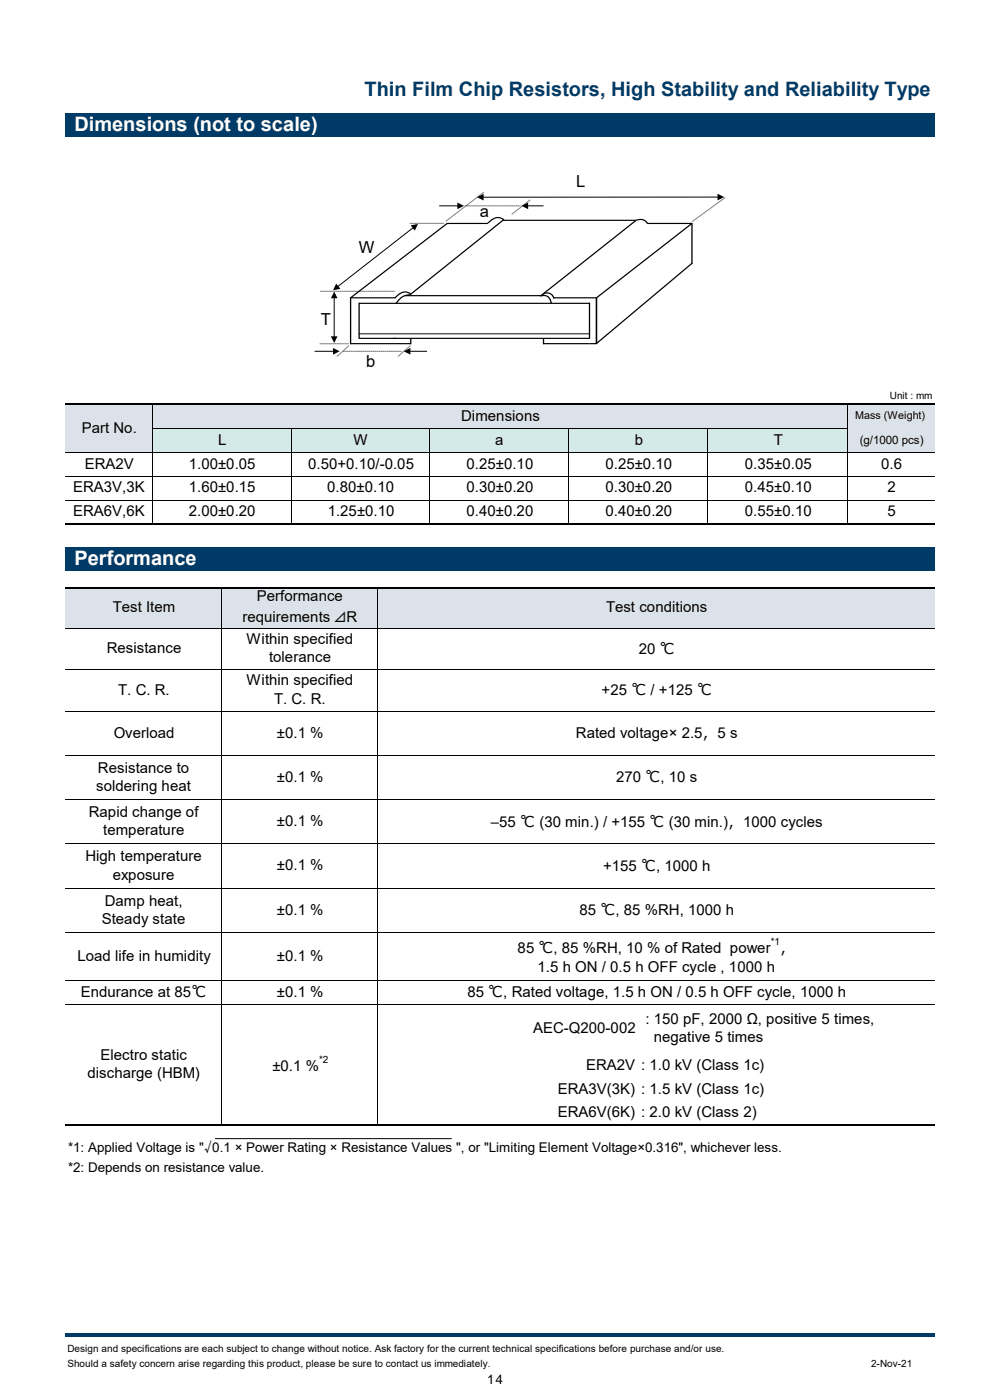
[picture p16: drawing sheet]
<svg xmlns="http://www.w3.org/2000/svg" width="210mm" height="297mm" viewBox="0 0 210 297" stroke-linecap="round" stroke-linejoin="round" font-family="sans-serif">
<defs><g id="words">
<text font-size="4.2" fill="#003b68" x="77.3" y="20.4">Thin Film Chip Resistors, High Stability and Reliability Type</text>
<g font-size="4.2" fill="#fff">
<text x="15.8" y="27.8">Dimensions (not to scale)</text>
<text x="15.8" y="119.9">Performance</text>
</g>
<g font-size="3.5">
<text x="122.3" y="39.7">L</text>
<text x="101.8" y="46.1">a</text>
<text x="76.1" y="53.6">W</text>
<text x="68.1" y="68.9">T</text>
<text x="77.7" y="78">b</text>
</g>
<g font-size="3.2">
<text x="97.8" y="89.2">Dimensions</text>
<text x="17.4" y="91.8">Part No.</text>
<text x="46.3" y="94.3">L</text>
<text x="75" y="94.3">W</text>
<text x="105.1" y="94.3">a</text>
<text x="134.7" y="94.3">b</text>
<text x="164.2" y="94.3">T</text>
<text x="18" y="99.4">ERA2V</text>
<text x="40" y="99.4">1.00±0.05</text>
<text x="65.4" y="99.4">0.50+0.10/-0.05</text>
<text x="99" y="99.4">0.25±0.10</text>
<text x="128.4" y="99.4">0.25±0.10</text>
<text x="158" y="99.4">0.35±0.05</text>
<text x="186.9" y="99.4">0.6</text>
<text x="15.5" y="104.5">ERA3V,3K</text>
<text x="40" y="104.5">1.60±0.15</text>
<text x="69.4" y="104.5">0.80±0.10</text>
<text x="99" y="104.5">0.30±0.20</text>
<text x="128.4" y="104.5">0.30±0.20</text>
<text x="158" y="104.5">0.45±0.10</text>
<text x="188.3" y="104.5">2</text>
<text x="15.5" y="109.6">ERA6V,6K</text>
<text x="40" y="109.6">2.00±0.20</text>
<text x="69.5" y="109.6">1.25±0.10</text>
<text x="99" y="109.6">0.40±0.20</text>
<text x="128.4" y="109.6">0.40±0.20</text>
<text x="158" y="109.6">0.55±0.10</text>
<text x="188.3" y="109.6">5</text>
<text x="23.9" y="129.9">Test Item</text>
<text x="51.4" y="132">requirements ⊿R</text>
<text x="54.5" y="127.6">Performance</text>
<text x="128.6" y="129.9">Test conditions</text>
<text x="52.3" y="136.6">Within specified</text>
<text x="22.6" y="138.6">Resistance</text>
<text x="57.1" y="140.5">tolerance</text>
<text x="135.5" y="138.7">20 ℃</text>
<text x="25.1" y="147.4">T. C. R.</text>
<text x="52.3" y="145.4">Within specified</text>
<text x="58.2" y="149.4">T. C. R.</text>
<text x="127.6" y="147.5">+25 ℃ / +125 ℃</text>
<text x="24.1" y="156.5">Overload</text>
<text x="58.8" y="156.5">±0.1 %</text>
<text x="122.2" y="156.6">Rated voltage× 2.5，5 s</text>
<text x="20.4" y="167.9">soldering heat</text>
<text x="20.8" y="163.9">Resistance to</text>
<text x="58.8" y="165.9">±0.1 %</text>
<text x="130.7" y="166">270 ℃, 10 s</text>
<text x="18.8" y="173.3">Rapid change of</text>
<text x="21.9" y="177.2">temperature</text>
<text x="58.8" y="175.3">±0.1 %</text>
<text x="104.1" y="175.4">–55 ℃ (30 min.) / +155 ℃ (30 min.)，1000 cycles</text>
<text x="18.1" y="182.7">High temperature</text>
<text x="58.8" y="184.7">±0.1 %</text>
<text x="127.9" y="184.8">+155 ℃, 1000 h</text>
<text x="23.9" y="186.6">exposure</text>
<text x="21.6" y="196">Steady state</text>
<text x="22.2" y="192.1">Damp heat,</text>
<text x="58.8" y="194.1">±0.1 %</text>
<text x="122.9" y="194.2">85 ℃, 85 %RH, 1000 h</text>
<text x="16.4" y="203.8">Load life in humidity</text>
<text x="58.8" y="203.8">±0.1 %</text>
<text x="109.8" y="202.1">85 ℃, 85 %RH, 10 % of Rated power ，</text>
<text x="114" y="206.2">1.5 h ON / 0.5 h OFF cycle , 1000 h</text>
<text x="17.1" y="211.6">Endurance at 85℃</text>
<text x="58.8" y="211.5">±0.1 %</text>
<text x="99.1" y="211.6">85 ℃, Rated voltage, 1.5 h ON / 0.5 h OFF cycle, 1000 h</text>
<text x="113.1" y="219.2">AEC-Q200-002</text>
<text x="136.9" y="217.2">: 150 pF, 2000 Ω, positive 5 times,</text>
<text x="138.7" y="221.1">negative 5 times</text>
<text x="21.3" y="224.8">Electro static</text>
<text x="57.8" y="227.2">±0.1 %</text>
<text x="124.3" y="226.9">ERA2V : 1.0 kV (Class 1c)</text>
<text x="18.5" y="228.8">discharge (HBM)</text>
<text x="118.3" y="232">ERA3V(3K) : 1.5 kV (Class 1c)</text>
<text x="118.3" y="237.1">ERA6V(6K) : 2.0 kV (Class 2)</text>
</g>
<g font-size="2.8">
<text x="14.4" y="244.4">*1: Applied Voltage is &quot;√0.1 × Power Rating × Resistance Values &quot;, or &quot;Limiting Element Voltage×0.316&quot;, whichever less.</text>
<text x="14.4" y="248.7">*2: Depends on resistance value.</text>
<text x="103.3" y="293.5">14</text>
</g>
<text font-size="2.5" x="182.4" y="94.1">(g/1000 pcs)</text>
<text font-size="2.3" x="181.4" y="88.9">Mass (Weight)</text>
<g font-size="2.1">
<text x="188.8" y="84.6">Unit : mm</text>
<text x="163.5" y="200.5">*1</text>
<text x="67.7" y="225.6">*2</text>
<text x="14.3" y="286.9">Design and specifications are each subject to change without notice. Ask factory for the current technical specifications before purchase and/or use.</text>
<text x="14.3" y="290">Should a safety concern arise regarding this product, please be sure to contact us immediately.</text>
<text x="184.8" y="290">2-Nov-21</text>
</g>
</g></defs>
<path d="M13.8 24h184.4v4.9h-184.4z" fill-rule="evenodd" fill="#003b68"/>
<g fill="#dbe2e9">
<path d="M13.8 85.8h184.4v5.1h-184.4z" fill-rule="evenodd"/>
<path d="M13.8 90.8h18.5v5.2h-18.5z" fill-rule="evenodd"/>
</g>
<path d="M32.3 90.8h147.5v5.2h-147.5z" fill-rule="evenodd" fill="#d4eae9"/>
<path d="M179.8 90.8h18.4v5.2h-18.4z" fill-rule="evenodd" fill="#dbe2e9"/>
<path d="M13.8 116.1h184.4v4.9h-184.4z" fill-rule="evenodd" fill="#003b68"/>
<path d="M13.8 124.7h184.4v8.6h-184.4z" fill-rule="evenodd" fill="#dbe2e9"/>
<g fill="none" stroke="#000" stroke-width=".21">
<path d="M13.8 95.9h184.4M32.3 85.9v25.1M32.3 90.9h147.5M61.7 90.9v20.1M91.2 90.9v20.1M120.7 90.9v20.1M150.1 90.9v20.1M179.8 85.9v25.1M13.8 101h184.4M13.8 106.1h184.4M13.8 133.2h184.4M47 124.8v113.7"/>
<path d="M80.2 124.8v113.7M13.8 142h184.4M13.8 150.9h184.4M13.8 160.3h184.4M13.8 169.7h184.4M13.8 179h184.4M13.8 188.4h184.4M13.8 197.8h184.4M13.8 208h184.4M13.8 213.1h184.4"/>
</g>
<path d="M13.8 85.8h184.4M13.8 111.2h184.4M13.8 124.7h184.4M13.8 238.7h184.4" fill="none" stroke="#000" stroke-width=".34"/>
<path d="M13.8 282.9h184.4v.6h-184.4z" fill-rule="evenodd" fill="#003b68"/>
<g fill="none" stroke="#000" stroke-width=".21">
<path d="M86.9 47.4h7.3M87.8 48.2l-16.3 12.7M93.2 43.7h4.2M98.6 43.7h11.9M102.6 40.8l-8 6.1M111.7 43.7h3.6M112.5 42.4l-4 3.1M152.6 41.8h-50.4M153.9 41.9l-7.1 5.1M66.7 74.5h4.3M67.8 72.9h6.2M67.9 61.8h15.9"/>
<path d="M70.9 62.9v8.8M72.8 74.5h12.4M74 73.3l-2.5 2.3M76.2 70.8h48.9M86.7 74.5h3.9M87 73.3l-2.6 2.4M45.6 241.6h50.2"/>
</g>
<g fill="none" stroke="#000" stroke-width=".26">
<path d="M94.8 47.4h8.7M94.9 47.4l-20.5 15.8h9.5M106.5 46.7h28.4M106.7 46.7l-19.7 15.9a3.6 3.6 0 0 0-3 1.8M106.9 46.7a2.39 2.39 0 0 0-3.4 .6M137.3 47.4a1.65 1.65 0 0 0-2.3-.7l-20.3 16.1a1.6 1.6 0 0 1 2.2 1.6M137.3 47.4h9.4M146.8 47.4l-20.3 15.8v9.7M146.8 47.3v8.6M146.9 55.8l-20.5 17.1M74.4 72.9h12.7M74.4 63.1v9.9"/>
<path d="M76.2 64.4h48.9M76.2 64.2v7.7M85.8 62.7h28.9M87.1 62.4a2.21 2.21 0 0 0-3.1 .6l-.2 .2M87.1 71.8v1.2M115.2 62.4a1.48 1.48 0 0 1 2.3 .9M115.3 71.8v1.2M117.3 63.2h9.2v9.7h-11.2M125.1 64.2v7.7M125.1 71.8h-48.9"/>
</g>
<path d="M87.1 47.8l1.6-.3-.7 1.4zM97 43l1.4 .7-1.4 .7zM101.2 41.8l1.4-.7v1.4zM110.6 43.7l1.4-.7v1.4zM152.2 41.1l1.4 .7-1.4 .7zM70.2 71.4h1.4l-.7 1.4zM70.6 73.8l1.5 .7-1.5 .7zM71.3 60.2l.9 1.1-1.6 .3zM70.9 61.9l.7 1.4h-1.4zM85.6 74.5l1.5-.7v1.4z" fill="#000"/>
<use href="#words"/>
</svg>
